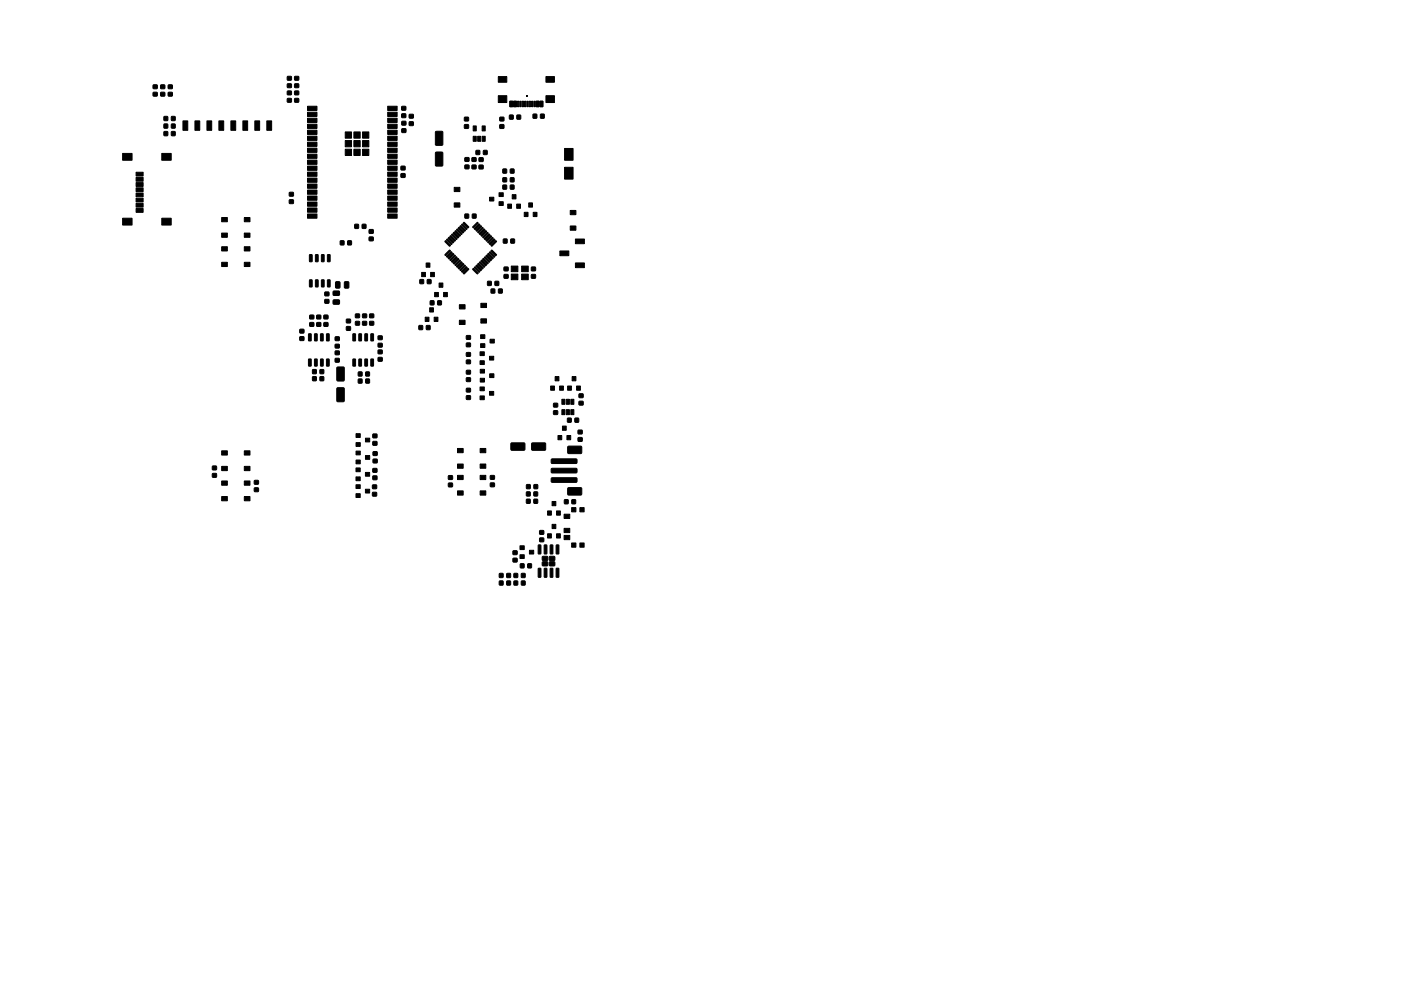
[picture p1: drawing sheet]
<svg xmlns="http://www.w3.org/2000/svg" width="297mm" height="210mm" viewBox="0 0 297 210" stroke-linecap="round" stroke-linejoin="round" font-family="sans-serif">
<g fill="#000" stroke="#000" stroke-width=".21">
<path d="M32.5 18h.8v.8h-.8zM32.5 19.6h.8v.7l-.8 .1zM34.1 18h.8v.8h-.8zM34.1 19.6h.8v.8h-.8zM35.7 18h.8v.8h-.8zM35.7 19.6h.8v.7l-.8 .1zM60.9 19.3h.8l.1 .8h-.8zM60.9 16.2h.8l.1 .8h-.8zM60.9 17.8h.8l.1 .7-.8 .1zM62.5 19.3h.8v.8h-.8zM62.5 16.2h.8v.8h-.8zM62.5 17.8h.8v.7l-.8 .1z"/>
<path d="M105.7 16.2h1.7v1.2h-1.7zM115.8 16.2h1.7v1.2h-1.7zM26 32.5h2v1.5h-2zM28.9 36.5h1.4v.8h-1.4zM28.9 37.6h1.4v.8h-1.4zM28.9 38.7h1.4v.8h-1.4zM28.9 39.8h1.4v.8h-1.4zM34.3 32.5h2v1.5h-2zM34.8 27.9l.8 .1-.1 .8-.7-.1zM34.8 24.7l.8 .1-.1 .8-.7-.1zM34.8 26.3l.8 .1-.1 .8-.7-.1zM36.4 27.9l.7 .1v.8l-.8-.1z"/>
<path d="M36.4 24.7l.7 .1v.8l-.8-.1zM36.4 26.3l.7 .1v.8h-.7zM38.8 25.6h1v2h-1zM41.3 25.6h1v2h-1zM43.9 25.6h1v2h-1zM46.4 25.6h1v2h-1zM49 25.6h1v2h-1zM51.5 25.6h1v2h-1zM54 25.6h1v2h-1zM56.6 25.6h1v2h-1zM60.9 20.9h.8l.1 .7-.8 .1zM62.5 20.9h.8v.8h-.8z"/>
<path d="M65.2 22.5h2v.9h-2zM65.2 23.8h2v.9h-2zM65.2 25.1h2v.9h-2zM65.2 26.3h2v.9h-2zM65.2 27.6h2v.9h-2zM65.2 28.9h2v.9h-2zM65.2 30.2h2v.9h-2zM65.2 31.4h2v.9h-2zM65.2 32.7h2v.9h-2zM65.2 34h2v.9h-2zM65.2 35.2h2v.9h-2zM65.2 36.5h2v.9h-2z"/>
<path d="M65.2 37.8h2v.9h-2zM65.2 39h2v.9h-2zM73.2 31.7h1.3v1.3h-1.3zM73.2 28h1.3v1.3h-1.3zM73.2 29.8h1.3v1.4h-1.3zM75 31.7h1.4v1.3h-1.4zM75 28h1.4v1.3h-1.4zM75 29.8h1.4v1.4h-1.4zM76.9 31.7h1.3v1.3h-1.3zM76.9 28h1.3v1.3h-1.3zM76.9 29.8h1.3v1.4h-1.3zM82.2 39h2v.9h-2z"/>
<path d="M82.2 37.8h2v.9h-2zM82.2 36.5h2v.9h-2zM82.2 35.2h2v.9h-2zM82.2 34h2v.9h-2zM82.2 32.7h2v.9h-2zM82.2 31.4h2v.9h-2zM82.2 30.2h2v.9h-2zM82.2 28.9h2v.9h-2zM82.2 27.6h2v.9h-2zM82.2 26.3h2v.9h-2zM82.2 25.1h2v.9h-2zM82.2 23.8h2v.9h-2z"/>
<path d="M82.2 22.5h2v.9h-2zM85 36.9l.8-.1 .1 .8h-.8zM85 35.3h.8l.1 .7h-.8zM85.2 22.6h.8v.7h-.8zM85.2 24.2h.8v.7h-.8zM85.2 27.3h.8l.1 .8h-.9zM85.2 25.8l.8-.1 .1 .8h-.9zM86.8 24.3h.8v.7h-.8zM86.8 25.9l.8-.1v.8h-.8zM92.4 32.3l1.3-.1 .2 .2v2.6l-.1 .2h-1.3l-.2-.1zM92.4 27.9l1.3-.1 .2 .2v2.6l-.2 .2h-1.2l-.2-.1zM98.5 26.5l.8-.1v.8h-.8z"/>
<path d="M98.5 24.9h.8v.7h-.8zM98.6 35h.8v.8h-.8zM98.6 33.5l.8-.1v.8h-.8zM100.1 33.5h.8v.7h-.8zM100.1 35h.8v.8h-.8zM100.3 26.7h.7v1.1h-.7zM100.3 28.9h.7v1.1h-.7zM100.9 31.9l.8 .1v.8l-.8-.1zM101.3 28.9h.6v1.1h-.6zM101.6 35.1h.8v.7h-.8zM101.6 33.5h.8v.7h-.8zM102.2 26.7h.7v1.1h-.7z"/>
<path d="M102.2 28.9h.7v1.1h-.7zM102.5 31.9l.8 .1-.1 .8-.7-.1zM105.7 20.3h1.7v1.5h-1.7zM106 26.5l.8-.1v.8h-.8zM106 24.9h.8v.7h-.8zM106.6 35.9h.8v.8h-.8zM106.6 37.7l.8 .1v.8l-.8-.1zM106.6 39.3h.8v.8h-.8zM108.1 21.5h.6v1.1h-.6zM108 24.4l.8 .1v.8l-.8-.1zM108.2 35.9h.8l-.1 .8h-.7zM108.2 37.7l.8 .1-.1 .8-.7-.1z"/>
<path d="M108.2 39.3h.8l-.1 .8h-.7zM108.9 21.5h.6v1.1h-.6zM109.7 21.5h.3v1.1h-.3zM109.6 24.4l.8 .1-.1 .8-.7-.1zM110.2 21.5h.3v1.1h-.3zM110.7 21.5h.3v1.1h-.3zM111.2 21.5h.3v1.1h-.3zM111.7 20.3v.1zM111.7 21.5h.3v1.1h-.3zM112.2 21.5h.3v1.1h-.3zM112.7 21.5h.3v1.1h-.3zM113.2 21.5h.3v1.1h-.3z"/>
<path d="M113 24.2l.8 .1v.8l-.8-.1zM113.7 21.5h.6v1.1h-.6zM114.5 21.5h.6v1.1h-.6zM114.6 24.2l.8 .1-.1 .8-.7-.1zM115.8 20.3h1.7v1.5h-1.7zM119.7 31.5h1.8v2.5h-1.8zM119.7 35.5h1.8v2.5h-1.8zM26 46.3h2v1.4h-2zM28.9 40.9h1.4v.8h-1.4zM28.9 42h1.4v.8h-1.4zM28.9 43.1h1.4v.8h-1.4zM28.9 44.2h1.4v.8h-1.4z"/>
<path d="M34.3 46.3h2v1.4h-2zM47 55.6h1.2v.9h-1.2zM47 52.3h1.2v.9h-1.2zM47 46.1h1.2v.9h-1.2zM47 49.4h1.2v.9h-1.2zM51.8 55.6h1.2v.9h-1.2zM51.8 52.3h1.2v.9h-1.2zM51.8 46.1h1.2v.9h-1.2zM51.8 49.4h1.2v.9h-1.2zM61.4 40.8h.8v.8h-.8zM61.4 42.4h.8v.7l-.8 .1zM65.6 59.4l.6 .1-.1 1.4-.5-.1z"/>
<path d="M65.6 54l.6 .1-.1 1.4-.5-.1zM65.2 40.3h2v.9h-2zM65.2 41.6h2v.9h-2zM65.2 42.9h2v.9h-2zM65.2 44.1h2v.9h-2zM65.2 45.4h2v.9h-2zM66.9 59.4l.6 .1-.1 1.4-.5-.1zM66.9 54l.6 .1-.1 1.4-.5-.1zM68.2 59.4l.5 .1-.1 1.4-.5-.1zM68.2 54l.5 .1-.1 1.4-.5-.1zM69.4 59.4l.6 .1-.1 1.4-.5-.1zM69.4 54l.6 .1-.1 1.4-.5-.1z"/>
<path d="M71.2 59.8l.9 .1-.1 1.2-.8-.1zM72.2 51.1h.7v.8h-.8zM73.1 59.8l.8 .1v1.2l-.9-.1zM73.7 51.1h.8v.8h-.8zM75.2 47.6h.8v.8h-.8zM76.8 47.6h.8l-.1 .8h-.7zM78.3 48.7h.8v.8h-.8zM78.3 50.3h.8v.7l-.8 .1zM82.2 45.4h2v.9h-2zM82.2 44.1h2v.9h-2zM82.2 42.9h2v.9h-2zM82.2 41.6h2v.9h-2z"/>
<path d="M82.2 40.3h2v.9h-2zM89 59.3l.8 .1v.8l-.8-.1zM89.4 57.8h.8v.9h-.8zM90.4 55.8h.7v.9h-.7zM90.6 59.3l.8 .1-.1 .8-.7-.1zM91.3 57.8h.8v.9h-.8zM94.4 51.1l1.1 .9-.1 .2-1.1-.9zM94.8 50.7l1 1-.1 .2-1-1zM95.2 50.4l1 .9-.1 .2-1.1-.9zM94.3 54l1-.9 .2 .1-1 1zM95.5 50l1.1 1-.2 .2-1-1zM95.6 53.4l.2 .2-1 1-.1-.2z"/>
<path d="M95.9 49.7l1 .9-.1 .2-1.1-.9zM96 53.8l.2 .2-1 .9-.2-.2zM96.2 49.3l1.1 .9-.2 .3-1-1zM96.3 54.1l.3 .2-1.1 1-.1-.2zM96.6 49l1 .9-.1 .2-1-.9zM96.7 54.5l.2 .2-1 .9-.2-.2zM96.8 48.7l.2-.1 1 1-.2 .2zM97 54.8l.3 .2-1.1 1-.1-.2zM97.2 48.4l.2-.2 .9 1.1-.2 .1zM97.4 55.2l.2 .2-1 1-.2-.3zM96.3 39.7h1.2v.9h-1.2zM96.3 43h1.2v.9h-1.2z"/>
<path d="M97.5 48l.2-.1 1 1-.2 .1zM96.8 56.5l1-1 .2 .2-1 1zM97.9 47.6l.2-.1 .9 1.1-.2 .1zM97.2 56.8l.9-.9 .2 .1-.9 1.1zM98.2 47.3l.2-.1 1 1-.2 .1zM98.5 56.3l.2 .2-1.1 .9-.1-.2zM97.9 57.5l.9-.9 .2 .1-.9 1.1zM98.6 45.4l.8 .1-.1 .8-.7-.1zM98.2 57.9l1-.9 .2 .1-1 1zM100.2 57.1l.2-.1 1 1-.2 .1zM100.7 56.6l1 1-.1 .2-1-1zM100.2 45.4l.7 .1v.8l-.8-.1z"/>
<path d="M101 56.3l1.1 .9-.1 .2-1.1-.9zM100.2 48.1l1-.9 .2 .1-1 1zM101.4 55.9l1 .9-.1 .3-1-1zM100.6 48.5l.9-1 .2 .2-.9 1zM101.7 55.5l1.1 1-.1 .2-1.1-.9zM100.9 48.8l1-.9 .2 .1-1 1.1zM102 55.3l.2-.1 .9 1-.2 .1zM101.3 49.2l.9-1 .2 .2-.9 1zM102.3 54.9l.3-.1 .9 1.1-.2 .1zM101.6 49.5l1-.9 .2 .1-1 1.1zM102.7 54.6l.2-.1 1 1-.3 .1zM102 49.9l.9-1 .2 .2-.9 1z"/>
<path d="M103.2 54.1l1 1-.1 .2-1.1-1zM102.3 50.2l1-.9 .2 .1-1 1.1zM103.5 53.8l1.1 .9-.2 .2-1-.9zM102.7 50.6l.9-.9 .3 .1-1 1zM103.8 53.5l.2-.1 .9 1.1-.2 .1zM103.4 59.7h.8l-.1 .8h-.7zM104 50l.2 .2-1 1-.2-.2zM104.1 53.2l.2-.1 1 1-.2 .1zM103.4 51.3l1-.9 .2 .1-1 1zM103.8 41.8h.9v.8h-.9zM103.8 51.7l.9-1 .2 .1-.9 1.1zM104.1 52l1-.9 .2 .1-1 1z"/>
<path d="M105 59.7h.7v.8h-.8zM105.8 42.8h.9v.8h-.9zM105.8 40.9h.9v.8h-.9zM106.7 50.7l.8 .1v.8h-.8zM106.9 58.3l.8-.1v.8h-.8zM106.9 56.7h.8v.7h-.8zM107.7 43.3h.7v.9h-.7zM108.3 50.7h.8v.9h-.8zM108.6 41.3h.8v.9h-.8zM108.4 56.4h1.4v1.2h-1.4zM108.4 58.1h1.4v1.2h-1.4zM109.5 43.3h.9v.9h-.9z"/>
<path d="M111.1 45h.8v.9h-.8zM110.6 56.4h1.4v1.2h-1.4zM110.6 58.1h1.4v1.2h-1.4zM112.1 43h.8v.9h-.8zM112.7 56.7h.8v.7h-.8zM112.7 58.3l.8-.1v.8h-.8zM113.1 45h.7v.9h-.7zM118.7 53.2h1.9v1h-1.9zM120.9 44.6h1.2v.9h-1.2zM120.9 47.9h1.2v.9h-1.2zM122 55.8h1.9v1h-1.9zM122 50.7h1.9v1h-1.9z"/>
<path d="M63.6 69.9h.8v.7h-.8zM63.6 71.5l.8-.1v.8h-.8zM65.4 76.2l.6 .1-.1 1.4-.5-.1zM65.4 70.8l.6 .1-.1 1.4-.5-.1zM65.7 66.9h.8v.7h-.8zM65.7 68.5l.8-.1v.8h-.8zM66.3 79.9l.8 .1-.1 .8-.7-.1zM66.3 78.4h.7v.9h-.7zM66.7 76.2l.6 .1-.1 1.4-.5-.1zM66.7 70.8l.6 .1-.1 1.4-.5-.1zM67.2 68.5l.8-.1v.8h-.8zM67.2 66.9h.8v.7h-.8z"/>
<path d="M68 76.2l.5 .1-.1 1.4-.5-.1zM68 70.8l.5 .1-.1 1.4-.5-.1zM67.9 79.9l.7 .1v.8l-.8-.1zM67.9 78.4h.7v.9h-.7zM68.7 66.9h.8v.7h-.8zM68.7 68.5l.8-.1v.8h-.8zM68.9 63.6l.8-.1v.8h-.8zM68.9 62h.8v.7h-.8zM69.2 76.2l.6 .1-.1 1.4-.5-.1zM69.2 70.8l.6 .1-.1 1.4-.5-.1zM71.1 74.5h.8v.7h-.8zM71.1 76.1l.8-.1v.8h-.8z"/>
<path d="M71.1 71.5h.8v.7h-.8zM71.1 73.1l.8-.1v.8h-.8zM70.7 63.7l1.2-.1 .1 .9h-1.3zM70.7 61.8h1.2l.1 .8-1.3 .1zM71.5 77.9l1.3-.1 .2 .2v2.6l-.1 .2h-1.3l-.2-.1zM73.5 67.7h.8v.8h-.8zM73.5 69.3h.8v.7l-.8 .1zM74.8 76.2l.6 .1-.1 1.4-.5-.1zM74.8 70.8l.6 .1-.1 1.4-.5-.1zM75.4 66.6h.8v.8h-.8zM75.4 68.2h.8v.7l-.8 .1zM76.1 76.2l.6 .1-.1 1.4-.5-.1z"/>
<path d="M76.1 70.8l.6 .1-.1 1.4-.5-.1zM76 78.9l.8 .1-.1 .8-.7-.1zM76.9 68.2h.8v.7l-.8 .1zM76.9 66.6h.8v.8h-.8zM77.4 76.2l.5 .1-.1 1.4-.5-.1zM77.4 70.8l.5 .1-.1 1.4-.5-.1zM77.6 78.9l.7 .1v.8l-.8-.1zM78.6 76.2l.6 .1-.1 1.4-.5-.1zM78.6 70.8l.6 .1-.1 1.4-.5-.1zM78.4 66.6h.8v.8h-.8zM78.4 68.2h.8v.7l-.8 .1zM80.2 74.3h.8v.7h-.8z"/>
<path d="M80.2 75.9h.8v.7h-.8zM80.2 71.3h.8v.7h-.8zM80.2 72.9h.8v.7h-.8zM88.8 69.1h.8v.8h-.8zM90.1 67.3h.9v.9h-.9zM90.4 69.1h.8l-.1 .8h-.7zM91.2 63.8l.8 .1v.8l-.8-.1zM91.1 65.3h.8v.9h-.8zM92.1 67.3h.7v.9h-.7zM92.1 62h.9v.9h-.9zM92.8 63.8l.8 .1-.1 .8-.7-.1zM93.1 60h.8v.9h-.8z"/>
<path d="M94.1 62h.7v.9h-.7zM97.4 64.6h1.2v.9h-1.2zM97.4 67.9h1.2v.9h-1.2zM98.9 78.6h.8v.7l-.8 .1zM98.9 72.8h.8v.7l-.8 .1zM98.9 71.2h.8v.8h-.8zM98.9 76.4h.8v.7l-.8 .1zM98.9 74.8h.8v.8h-.8zM101.8 74.6h.9v.8h-.9zM101.8 76.5h.9v.8h-.9zM101.8 78.4h.9v.8h-.9zM101.9 71h.9v.8h-.9z"/>
<path d="M101.9 72.9h.9v.8h-.9zM102 64.3h1.1v.9h-1.1zM102 67.6h1.1v.9h-1.1zM103.8 75.6h.9v.8h-.9zM103.9 72h.9v.8h-.9zM104.1 61.3l.8 .1v.8l-.8-.1zM105.7 61.3l.8 .1-.1 .8-.7-.1zM45.1 98.9h.8v.7l-.8 .1zM47 95.6h1.2v.9h-1.2zM47 98.9h1.2v.9h-1.2zM51.8 95.6h1.2v.9h-1.2zM51.8 98.9h1.2v.9h-1.2z"/>
<path d="M71.5 82.3l1.3-.1 .2 .2v2.6l-.2 .2h-1.2l-.2-.1zM75.5 92h.9v.8h-.9zM75.5 93.9h.9v.8h-.9zM75.5 95.7h.9v.8h-.9zM75.5 97.6h.9v.8h-.9zM76 80.4h.7v.9h-.7zM77.5 93h.9v.8h-.9zM77.5 96.7h.9v.8h-.9zM77.6 80.4h.7v.9h-.7zM79.1 99.4h.8v.8h-.8zM79.1 93.7h.8v.7l-.8 .1zM79.1 92.1h.8v.7l-.8 .1z"/>
<path d="M79.1 97.4h.8l.1 .8h-.9zM79.1 95.9l.8-.1 .1 .8h-.9zM97 95.1h1.2v.9h-1.2zM97 98.4h1.2v.9h-1.2zM98.9 80.2h.8v.7h-.8zM98.9 84h.8v.7h-.8zM98.9 82.4h.8v.7l-.8 .1zM101.8 82.1h.9v.8h-.9zM101.8 84h.9v.8h-.9zM101.8 80.3h.9v.8h-.9zM101.8 95.1h1.2v.9h-1.2zM101.8 98.4h1.2v.9h-1.2z"/>
<path d="M103.8 83.1h.9v.8h-.9zM103.8 79.3h.9v.8h-.9zM108.4 94h2.8l.1 .2v1.2l-.2 .1h-2.7l-.1-.2zM112.8 94h2.8l.1 .2v1.2l-.2 .1h-2.7l-.1-.2zM116.8 81.9h.7v.9h-.7zM117.4 87.2l.8-.1v.8h-.8zM117.4 85.6h.8v.7h-.8zM117.7 79.9h.8v.9h-.8zM118.3 92.4h.8v.9h-.8zM119.1 86.9h.7v1.1h-.7zM119.1 84.7h.7v1.1h-.7zM118.7 81.9h.8v.9h-.8z"/>
<path d="M119.2 90.4h.9v.9h-.9zM120.1 86.9h.6v1.1h-.6zM120.1 84.7h.6v1.1h-.6zM120.3 88.7l.8 .1v.8l-.8-.1zM120.2 92.4h.8v.9h-.8zM121 86.9h.7v1.1h-.7zM121 84.7h.7v1.1h-.7zM120.4 81.9h.7v.9h-.7zM121.3 79.9h.8v.9h-.8zM116.9 97.4l5.2-.1 .2 .2v.6l-.2 .2h-5l-.2-.2zM116.9 99.4l5.2-.1 .2 .2v.6l-.2 .2h-5l-.2-.2zM121.9 88.7l.8 .1-.1 .8-.7-.1z"/>
<path d="M122.2 81.9h.9v.9h-.9zM120.4 94.7h2.8l.1 .2v1.2l-.2 .1h-2.6l-.1-.2zM122.6 91.3h.8v.7h-.8zM122.6 92.9l.8-.1v.8h-.8zM122.8 85.2l.8-.1v.8h-.8zM122.8 83.6h.8v.7h-.8zM45.1 100.5h.8v.7h-.8zM47 105.3h1.2v.9h-1.2zM47 102h1.2v.9h-1.2zM51.8 105.3h1.2v.9h-1.2zM51.8 102h1.2v.9h-1.2zM53.9 103.5h.9v.8h-.8z"/>
<path d="M53.9 102l.9-.1v.8h-.8zM75.5 99.3h.9v.8h-.9zM75.5 101.2h.9v.8h-.9zM75.5 102.8h.9v.8h-.9zM75.5 104.7h.9v.8h-.9zM77.5 100.2h.9v.8h-.9zM77.5 103.8h.9v.8h-.9zM79 104.5h.8v.7h-.8zM79 102.9h.8v.7l-.8 .1zM79.1 101h.8v.7l-.8 .1zM95.1 102.5h.8v.7l-.8 .1zM95.1 100.9h.8v.8h-.8z"/>
<path d="M97 104.1h1.2v.9h-1.2zM97 100.8h1.2v.9h-1.2zM101.8 104.1h1.2v.9h-1.2zM101.8 100.8h1.2v.9h-1.2zM104 102.5h.8v.7l-.8 .1zM104 100.9h.8v.7l-.8 .1zM108.8 118.5l.8-.1v.8h-.8zM108.8 116.9h.8v.7h-.8zM110.2 115.8h.9v.8h-.9zM110.2 117.7h.9v.8h-.9zM110.3 119.6l.8 .1v.8l-.8-.1zM112.2 116.7h.9v.8h-.9z"/>
<path d="M111.6 105.9l.8 .1v.8l-.8-.1zM111.6 104.4h.8v.8h-.8zM111.7 102.8h.7v.9h-.7zM111.9 119.6l.8 .1-.1 .8-.7-.1zM113.2 105.9l.8 .1-.1 .8-.7-.1zM113.2 104.4h.8l-.1 .8h-.7zM113.2 102.8l.8 .1v.8l-.8-.1zM114.1 115.6l.6 .1v1.7l-.1 .1-.5-.1zM114.4 112.6h.8l.1 .7h-.8zM114.4 114.2l.8-.1 .1 .8h-.8zM115.4 115.6l.6 .1v1.7l-.2 .1-.4-.1zM115 119.2h1.1v.8h-1.1z"/>
<path d="M115 118.1h1.1v.7l-1.1 .1zM116.1 113.2h.8v.9h-.8zM116.1 108.4h.8v.9h-.8zM116.7 115.6l.5 .1v1.7l-.1 .1-.5-.1zM116.5 119.2h1.1v.8h-1.1zM116.5 118.1h1.1v.7l-1.1 .1zM117.1 111.2h.7v.9h-.7zM117.1 106.4h.7v.9h-.7zM117.9 115.6l.6 .1v1.7l-.1 .1-.5-.1zM118 113.2h.8v.9h-.8zM118 108.4h.8v.9h-.8zM119.7 106l.8 .1-.1 .8-.7-.1z"/>
<path d="M119.6 109.1h1.2v.9h-1.2zM119.6 112.1h1.2v.9h-1.2zM119.6 113.6h1.2v.9h-1.2zM121.3 106l.7 .1v.8l-.8-.1zM121.2 115.2h.9v.9h-.9zM121.2 107.7h.9v.9h-.9zM116.9 101.4l5.2-.1 .2 .2v.6l-.2 .2h-5l-.2-.2zM120.4 103.5h2.8l.1 .2v1.2l-.2 .1h-2.6l-.1-.2zM122.9 115.2h.9v.9h-.9zM122.9 107.7h.9v.9h-.9zM105.9 121.7h.8l-.1 .8h-.7zM105.9 123.3h.8l-.1 .8h-.7z"/>
<path d="M107.5 121.7h.7v.8h-.8zM107.5 123.3h.7v.8h-.8zM109 121.7h.8l-.1 .8h-.7zM109 123.3h.8l-.1 .8h-.7zM110.6 121.7h.7v.8h-.8zM110.6 123.3h.7v.8h-.8zM114.1 120.6l.6 .1v1.7l-.1 .1-.5-.1zM115.4 120.6l.6 .1v1.7l-.2 .1-.4-.1zM116.7 120.6l.5 .1v1.7l-.1 .1-.5-.1zM117.9 120.6l.6 .1v1.7l-.1 .1-.5-.1z"/>
</g>
</svg>
